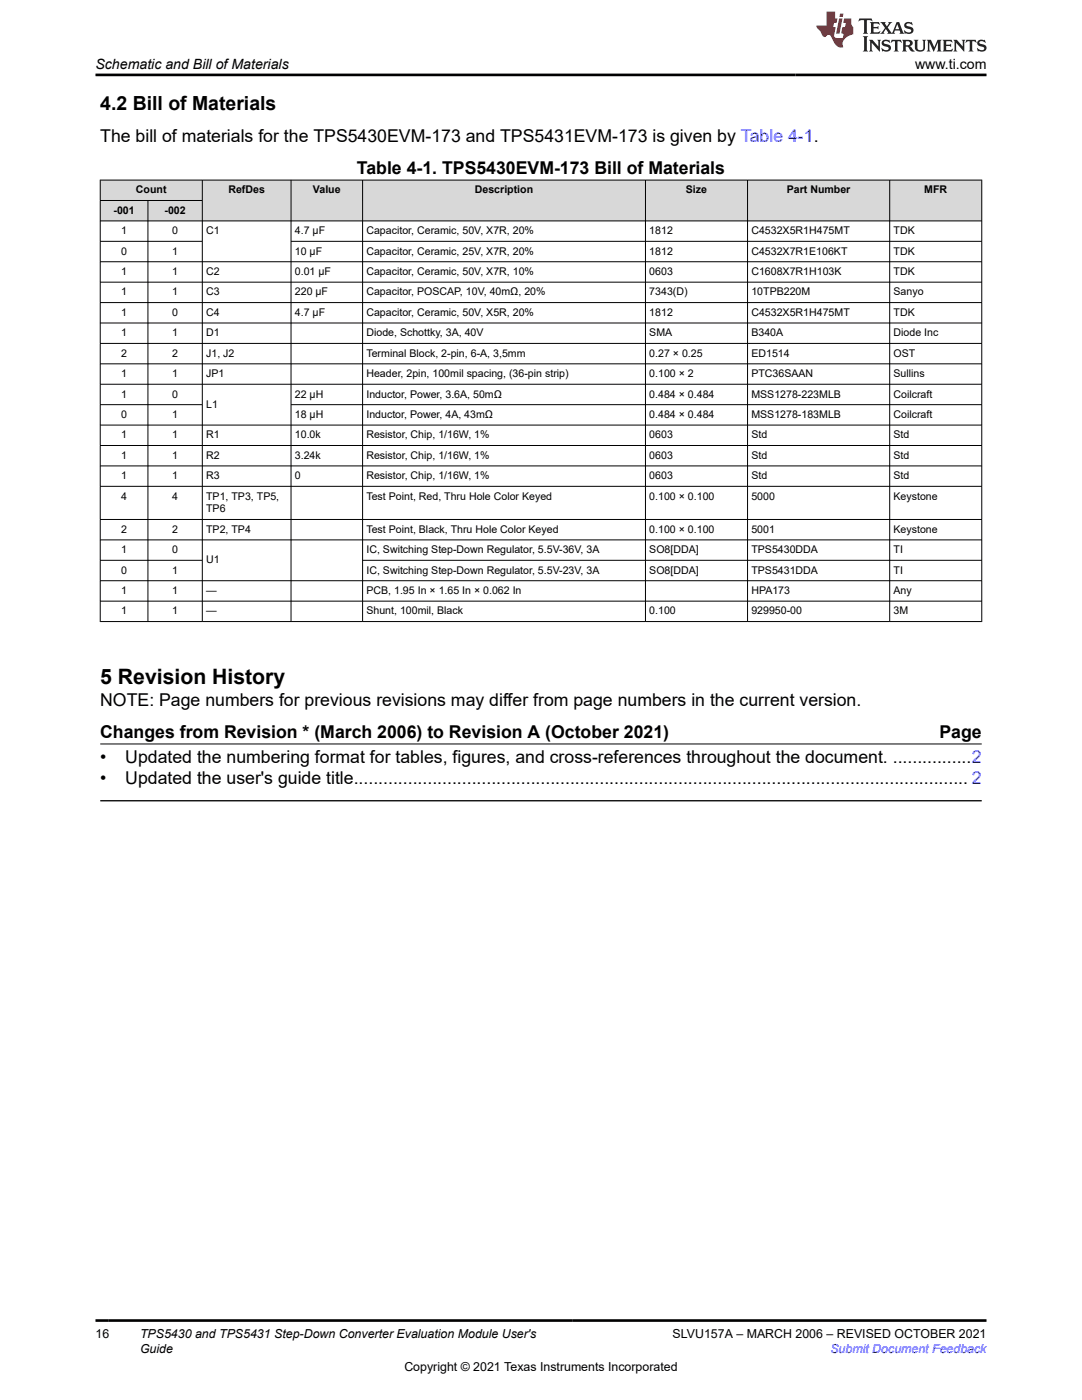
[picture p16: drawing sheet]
<svg xmlns="http://www.w3.org/2000/svg" width="216mm" height="279mm" viewBox="0 0 216 279" stroke-linecap="round" stroke-linejoin="round" font-family="sans-serif">
<defs><g id="words">
<text font-size="4.2" x="20" y="136.6">5 Revision History</text>
<text font-size="3.9" x="20" y="22">4.2 Bill of Materials</text>
<g font-size="3.5">
<text x="20" y="28.4">The bill of materials for the TPS5430EVM-173 and TPS5431EVM-173 is given by Table 4-1.</text>
<text x="71.2" y="34.8">Table 4-1. TPS5430EVM-173 Bill of Materials</text>
<text x="20" y="140.9">NOTE: Page numbers for previous revisions may differ from page numbers in the current version.</text>
<text x="20" y="147.3">Changes from Revision * (March 2006) to Revision A (October 2021)</text>
<text x="187.5" y="147.3">Page</text>
<text x="20" y="152.2">•</text>
<text x="25" y="152.2">Updated the numbering format for tables, figures, and cross-references throughout the document. ................2</text>
<text x="20" y="156.5">•</text>
<text x="25" y="156.5">Updated the user's guide title............................................................................................................................. 2</text>
</g>
<g font-size="2.8">
<text x="19.1" y="13.8">Schematic and Bill of Materials</text>
<text x="182.6" y="13.8">www.ti.com</text>
</g>
<g font-size="2.5">
<text x="19.1" y="267.1">16</text>
<text x="27.9" y="267.1">TPS5430 and TPS5431 Step-Down Converter Evaluation Module User's</text>
<text x="134.2" y="267.1">SLVU157A – MARCH 2006 – REVISED OCTOBER 2021</text>
<text x="27.9" y="270">Guide</text>
<text x="80.7" y="273.5">Copyright © 2021 Texas Instruments Incorporated</text>
</g>
<text font-size="2.5" fill="#00f" x="165.7" y="270">Submit Document Feedback</text>
<g font-size="2.1">
<text x="27.1" y="38.6">Count</text>
<text x="45.6" y="38.6">RefDes</text>
<text x="62.4" y="38.6">Value</text>
<text x="94.8" y="38.6">Description</text>
<text x="136.9" y="38.6">Size</text>
<text x="157" y="38.6">Part Number</text>
<text x="184.4" y="38.6">MFR</text>
<text x="22.6" y="42.7">-001</text>
<text x="24.2" y="46.7">1</text>
<text x="32.8" y="42.7">-002</text>
<text x="34.4" y="46.7">0</text>
<text x="41.1" y="46.7">C1</text>
<text x="58.8" y="46.7">4.7 μF</text>
<text x="73.1" y="46.7">Capacitor, Ceramic, 50V, X7R, 20%</text>
<text x="129.6" y="46.7">1812</text>
<text x="149.9" y="46.7">C4532X5R1H475MT</text>
<text x="178.3" y="46.7">TDK</text>
<text x="24.2" y="50.8">0</text>
<text x="34.4" y="50.8">1</text>
<text x="58.8" y="50.8">10 μF</text>
<text x="73.1" y="50.8">Capacitor, Ceramic, 25V, X7R, 20%</text>
<text x="129.6" y="50.8">1812</text>
<text x="149.9" y="50.8">C4532X7R1E106KT</text>
<text x="178.3" y="50.8">TDK</text>
<text x="24.2" y="54.9">1</text>
<text x="24.2" y="59">1</text>
<text x="34.4" y="54.9">1</text>
<text x="34.4" y="59">1</text>
<text x="41.1" y="54.9">C2</text>
<text x="41.1" y="59">C3</text>
<text x="58.8" y="54.9">0.01 μF</text>
<text x="58.8" y="59">220 μF</text>
<text x="73.1" y="54.9">Capacitor, Ceramic, 50V, X7R, 10%</text>
<text x="73.1" y="59">Capacitor, POSCAP, 10V, 40mΩ, 20%</text>
<text x="129.6" y="54.9">0603</text>
<text x="129.6" y="59">7343(D)</text>
<text x="149.9" y="54.9">C1608X7R1H103K</text>
<text x="149.9" y="59">10TPB220M</text>
<text x="178.3" y="54.9">TDK</text>
<text x="178.3" y="59">Sanyo</text>
<text x="24.2" y="63">1</text>
<text x="34.4" y="63">0</text>
<text x="41.1" y="63">C4</text>
<text x="58.8" y="63">4.7 μF</text>
<text x="73.1" y="63">Capacitor, Ceramic, 50V, X5R, 20%</text>
<text x="129.6" y="63">1812</text>
<text x="149.9" y="63">C4532X5R1H475MT</text>
<text x="178.3" y="63">TDK</text>
<text x="24.2" y="67.1">1</text>
<text x="24.2" y="71.2">2</text>
<text x="34.4" y="67.1">1</text>
<text x="34.4" y="71.2">2</text>
<text x="41.1" y="67.1">D1</text>
<text x="41.1" y="71.2">J1, J2</text>
<text x="73.1" y="67.1">Diode, Schottky, 3A, 40V</text>
<text x="73.1" y="71.2">Terminal Block, 2-pin, 6-A, 3,5mm</text>
<text x="129.6" y="67.1">SMA</text>
<text x="129.6" y="71.2">0.27 × 0.25</text>
<text x="149.9" y="67.1">B340A</text>
<text x="149.9" y="71.2">ED1514</text>
<text x="178.3" y="67.1">Diode Inc</text>
<text x="178.3" y="71.2">OST</text>
<text x="24.2" y="75.3">1</text>
<text x="34.4" y="75.3">1</text>
<text x="41.1" y="75.3">JP1</text>
<text x="73.1" y="75.3">Header, 2pin, 100mil spacing, (36-pin strip)</text>
<text x="129.6" y="75.3">0.100 × 2</text>
<text x="149.9" y="75.3">PTC36SAAN</text>
<text x="178.3" y="75.3">Sullins</text>
<text x="24.2" y="79.3">1</text>
<text x="24.2" y="83.4">0</text>
<text x="34.4" y="79.3">0</text>
<text x="34.4" y="83.4">1</text>
<text x="41.1" y="81.4">L1</text>
<text x="58.8" y="79.3">22 μH</text>
<text x="58.8" y="83.4">18 μH</text>
<text x="73.1" y="79.3">Inductor, Power, 3.6A, 50mΩ</text>
<text x="73.1" y="83.4">Inductor, Power, 4A, 43mΩ</text>
<text x="129.6" y="79.3">0.484 × 0.484</text>
<text x="129.6" y="83.4">0.484 × 0.484</text>
<text x="149.9" y="79.3">MSS1278-223MLB</text>
<text x="149.9" y="83.4">MSS1278-183MLB</text>
<text x="178.3" y="79.3">Coilcraft</text>
<text x="178.3" y="83.4">Coilcraft</text>
<text x="24.2" y="87.5">1</text>
<text x="34.4" y="87.5">1</text>
<text x="41.1" y="87.5">R1</text>
<text x="58.8" y="87.5">10.0k</text>
<text x="73.1" y="87.5">Resistor, Chip, 1/16W, 1%</text>
<text x="129.6" y="87.5">0603</text>
<text x="149.9" y="87.5">Std</text>
<text x="178.3" y="87.5">Std</text>
<text x="24.2" y="91.6">1</text>
<text x="24.2" y="95.6">1</text>
<text x="34.4" y="91.6">1</text>
<text x="34.4" y="95.6">1</text>
<text x="41.1" y="91.6">R2</text>
<text x="41.1" y="95.6">R3</text>
<text x="58.8" y="91.6">3.24k</text>
<text x="58.8" y="95.6">0</text>
<text x="73.1" y="91.6">Resistor, Chip, 1/16W, 1%</text>
<text x="73.1" y="95.6">Resistor, Chip, 1/16W, 1%</text>
<text x="129.6" y="91.6">0603</text>
<text x="129.6" y="95.6">0603</text>
<text x="149.9" y="91.6">Std</text>
<text x="149.9" y="95.6">Std</text>
<text x="178.3" y="91.6">Std</text>
<text x="178.3" y="95.6">Std</text>
<text x="24.2" y="99.7">4</text>
<text x="34.4" y="99.7">4</text>
<text x="41.1" y="99.7">TP1, TP3, TP5,</text>
<text x="73.1" y="99.7">Test Point, Red, Thru Hole Color Keyed</text>
<text x="129.6" y="99.7">0.100 × 0.100</text>
<text x="149.9" y="99.7">5000</text>
<text x="178.3" y="99.7">Keystone</text>
<text x="24.2" y="106.3">2</text>
<text x="34.4" y="106.3">2</text>
<text x="41.1" y="102.2">TP6</text>
<text x="41.1" y="106.3">TP2, TP4</text>
<text x="73.1" y="106.3">Test Point, Black, Thru Hole Color Keyed</text>
<text x="129.6" y="106.3">0.100 × 0.100</text>
<text x="149.9" y="106.3">5001</text>
<text x="178.3" y="106.3">Keystone</text>
<text x="24.2" y="110.4">1</text>
<text x="34.4" y="110.4">0</text>
<text x="41.1" y="112.4">U1</text>
<text x="73.1" y="110.4">IC, Switching Step-Down Regulator, 5.5V-36V, 3A</text>
<text x="129.6" y="110.4">SO8[DDA]</text>
<text x="149.9" y="110.4">TPS5430DDA</text>
<text x="178.3" y="110.4">TI</text>
<text x="24.2" y="114.5">0</text>
<text x="24.2" y="118.5">1</text>
<text x="34.4" y="114.5">1</text>
<text x="34.4" y="118.5">1</text>
<text x="41.1" y="118.5">—</text>
<text x="73.1" y="114.5">IC, Switching Step-Down Regulator, 5.5V-23V, 3A</text>
<text x="73.1" y="118.5">PCB, 1.95 In × 1.65 In × 0.062 In</text>
<text x="129.6" y="114.5">SO8[DDA]</text>
<text x="149.9" y="114.5">TPS5431DDA</text>
<text x="149.9" y="118.5">HPA173</text>
<text x="178.3" y="114.5">TI</text>
<text x="178.3" y="118.5">Any</text>
<text x="24.2" y="122.6">1</text>
<text x="34.4" y="122.6">1</text>
<text x="41.1" y="122.6">—</text>
<text x="73.1" y="122.6">Shunt, 100mil, Black</text>
<text x="129.6" y="122.6">0.100</text>
<text x="149.9" y="122.6">929950-00</text>
<text x="178.3" y="122.6">3M</text>
</g>
</g></defs>
<g fill="#d8d8d8">
<path d="M20 35.9h175.9v4.1h-175.9z" fill-rule="evenodd"/>
<path d="M20.1 36h20.2v4h-20.2z" fill-rule="evenodd"/>
<path d="M40.4 36h17.6v8h-17.6z" fill-rule="evenodd"/>
<path d="M58.1 36h14.2v8h-14.2z" fill-rule="evenodd"/>
<path d="M72.4 36h56.3v8h-56.3z" fill-rule="evenodd"/>
<path d="M128.9 36h20.2v8h-20.2z" fill-rule="evenodd"/>
<path d="M149.2 36h28.3v8h-28.3z" fill-rule="evenodd"/>
<path d="M177.6 36h18.2v8h-18.2z" fill-rule="evenodd"/>
<path d="M20.1 40.1h9.4v3.9h-9.4z" fill-rule="evenodd"/>
<path d="M29.6 40.1h10.7v3.9h-10.7z" fill-rule="evenodd"/>
</g>
<g fill="none" stroke="#000" stroke-width=".2">
<path d="M19.9 35.9h176.1M20 35.9v88.2M40.4 35.9v88.2M58.1 35.9v88.2M72.4 35.9v88.2M128.8 35.9v88.2M149.2 35.9v88.2M177.5 35.9v88.2M195.9 35.9v88.2M19.9 40h20.5M19.9 44.1h176.1M19.9 48.2h20.5"/>
<path d="M19.9 52.2h176.1M19.9 56.3h176.1M29.5 40v84.1M58.1 48.2h137.9M19.9 60.4h176.1M19.9 64.5h176.1M19.9 68.5h176.1M19.9 72.6h176.1M19.9 76.7h176.1M19.9 80.8h20.5M19.9 84.8h176.1M19.9 88.9h176.1"/>
<path d="M19.9 93h176.1M19.9 97.1h176.1M58.1 80.8h137.9M19.9 103.7h176.1M19.9 107.7h176.1M19.9 111.8h20.5M19.9 115.9h176.1M19.9 120h176.1M72.4 111.8h123.6M19.9 124h176.1M20 148.5h175.9"/>
</g>
<path d="M20 159.8h175.9" fill="none" stroke="#000" stroke-width=".26"/>
<path d="M171.5 3.7l-.2 .6 .5-.3h.6v.2v2.2l-.2 .3h1l-.2-.3v-2.2v-.2h.5l.6 .3-.2-.6zM173.6 4.4l.2 .4v1.6l-.2 .3h1.9l.1-.6a1.08 1.08 0 0 1-1.3 .2v-.6h.6l.4 .1v-.6l-.4 .2h-.6v-.6l.2-.1a1 1 0 0 1 1 .3l-.1-.6zM175.7 4.4l.9 1.2-1 1.1h.9l-.2-.2 .5-.7 .4 .7-.2 .2h1.6l-.2-.2 .2-.4h.9l.1 .4-.1 .2h.9l-.2-.3-.8-2h-.5l-.9 2.2-.9-1.1 .9-1.1h-.8l.2 .2-.4 .7-.4-.7 .2-.2zM179 4.8l.4 1h-.7zM180.7 4.6a.65 .65 0 0 0-.2 .7 .65 .65 0 0 0 .6 .4l.6 .2 .1 .2a.79 .79 0 0 1-.7 .4 .79 .79 0 0 1-.7-.5l.1 .7 .2-.1a.93 .93 0 0 0 1.1 .1 .93 .93 0 0 0 .4-.9 1.46 1.46 0 0 0-1.2-.6l-.1-.4a1.09 1.09 0 0 1 1.2 .2l-.2-.6-.1 .1-.5-.1zM172.2 7.2l.2 .4v2.3l-.2 .4h1l-.2-.4v-2.3l.2-.4zM173.4 7.9l.2 .4v1.6l-.2 .4h.8l-.3-.4 .1-1.4 1.6 1.8v-2l.2-.4h-.7l.1 .3 .1 1.1-1.2-1.4zM176.2 8.1a.65 .65 0 0 0-.2 .7 .65 .65 0 0 0 .6 .4l.6 .2 .1 .3a.79 .79 0 0 1-.7 .3 .79 .79 0 0 1-.7-.5l.1 .8 .2-.1a.93 .93 0 0 0 1.1 0 .93 .93 0 0 0 .4-.9 1.46 1.46 0 0 0-1.2-.6l-.1-.4a1.09 1.09 0 0 1 1.2 .2l-.1-.6-.2 .1-.5-.1zM177.9 7.9l-.1 .7a.63 .63 0 0 1 .8-.4v1.7l-.3 .4h1l-.2-.4v-1.7a.66 .66 0 0 1 .8 .4l-.1-.7zM180 7.9l.2 .4v1.6l-.2 .4h1l-.2-.2-.1-.8 .5 .1 .1 .1a.79 .79 0 0 0 1.2 .7l-1-1a.61 .61 0 0 0 .6-.6 .61 .61 0 0 0-.5-.6zM180.8 8.3l.1-.1a.47 .47 0 0 1 .5 .1 .47 .47 0 0 1 .1 .5l-.1 .2h-.7zM182.3 7.9l.2 .3a2.27 2.27 0 0 0 .4 1.9 1.04 1.04 0 0 0 1.7-.6v-1.3l.2-.3h-.8l.2 .4v1.2a.6 .6 0 0 1-.6 .5 .6 .6 0 0 1-.6-.5v-1.2l.3-.4zM184.9 7.9l.2 .4v1.6l-.2 .4h.8l-.3-.4v-1.5l.9 1.9 .9-1.9v1.5l-.3 .4h1l-.2-.4v-1.6l.2-.4h-.8l-.7 1.6-.6-1.6zM188.1 7.9l.2 .4v1.6l-.2 .4h1.9l.1-.6a1.09 1.09 0 0 1-1.3 .1v-.6h.6l.4 .2v-.7l-.4 .2h-.6v-.5l.2-.2a1.01 1.01 0 0 1 1 .3l-.1-.6zM190.2 7.9l.3 .4v1.6l-.3 .4h.8l-.2-.4v-1.4l1.6 1.8v-2l.2-.4h-.7l.2 .3v1.1l-1.2-1.4zM192.8 7.9l-.1 .7a.63 .63 0 0 1 .8-.4v1.7l-.3 .4h1l-.2-.4v-1.7a.66 .66 0 0 1 .8 .4l-.1-.7zM195.2 8.1a.65 .65 0 0 0-.2 .7 .65 .65 0 0 0 .6 .4l.6 .2 .2 .3a.79 .79 0 0 1-.7 .3 .79 .79 0 0 1-.7-.5l.1 .8 .2-.1a.93 .93 0 0 0 1 0 .93 .93 0 0 0 .5-.9 1.46 1.46 0 0 0-1.3-.6v-.4a1.09 1.09 0 0 1 1.2 .2l-.2-.6-.2 .1-.5-.1z" fill="#231f20"/>
<path d="M164.9 2.3v2.8h-2l.1 .4 .8 .9a.95 .95 0 0 0 1 .9 .59 .59 0 0 1 .5-.3 .59 .59 0 0 1 .5 .3l.4 .8a1.59 1.59 0 0 0 2.1 1.3 1.61 1.61 0 0 1 1-2.2l1-.4-.1-1.4a1.59 1.59 0 0 1-.3-1.7h-1.5l-.2 .9h.6l-.2 .8h-.5l-.2 1v.3h.4l-.1 .9h-.7a.73 .73 0 0 1-1-.6l.3-1.6h-.5l.1-.8h.5l.2-.9h-.5v-1.4zM167.4 3.7l-.6 3h.7l.6-3zM167.6 2.7l-.1 .7h.7l.1-.7z" fill="#ed1c24"/>
<path d="M19.1 15h177.8M19.1 263.5h177.8" fill="none" stroke="#000" stroke-width=".53"/>
<use href="#words"/>
</svg>
